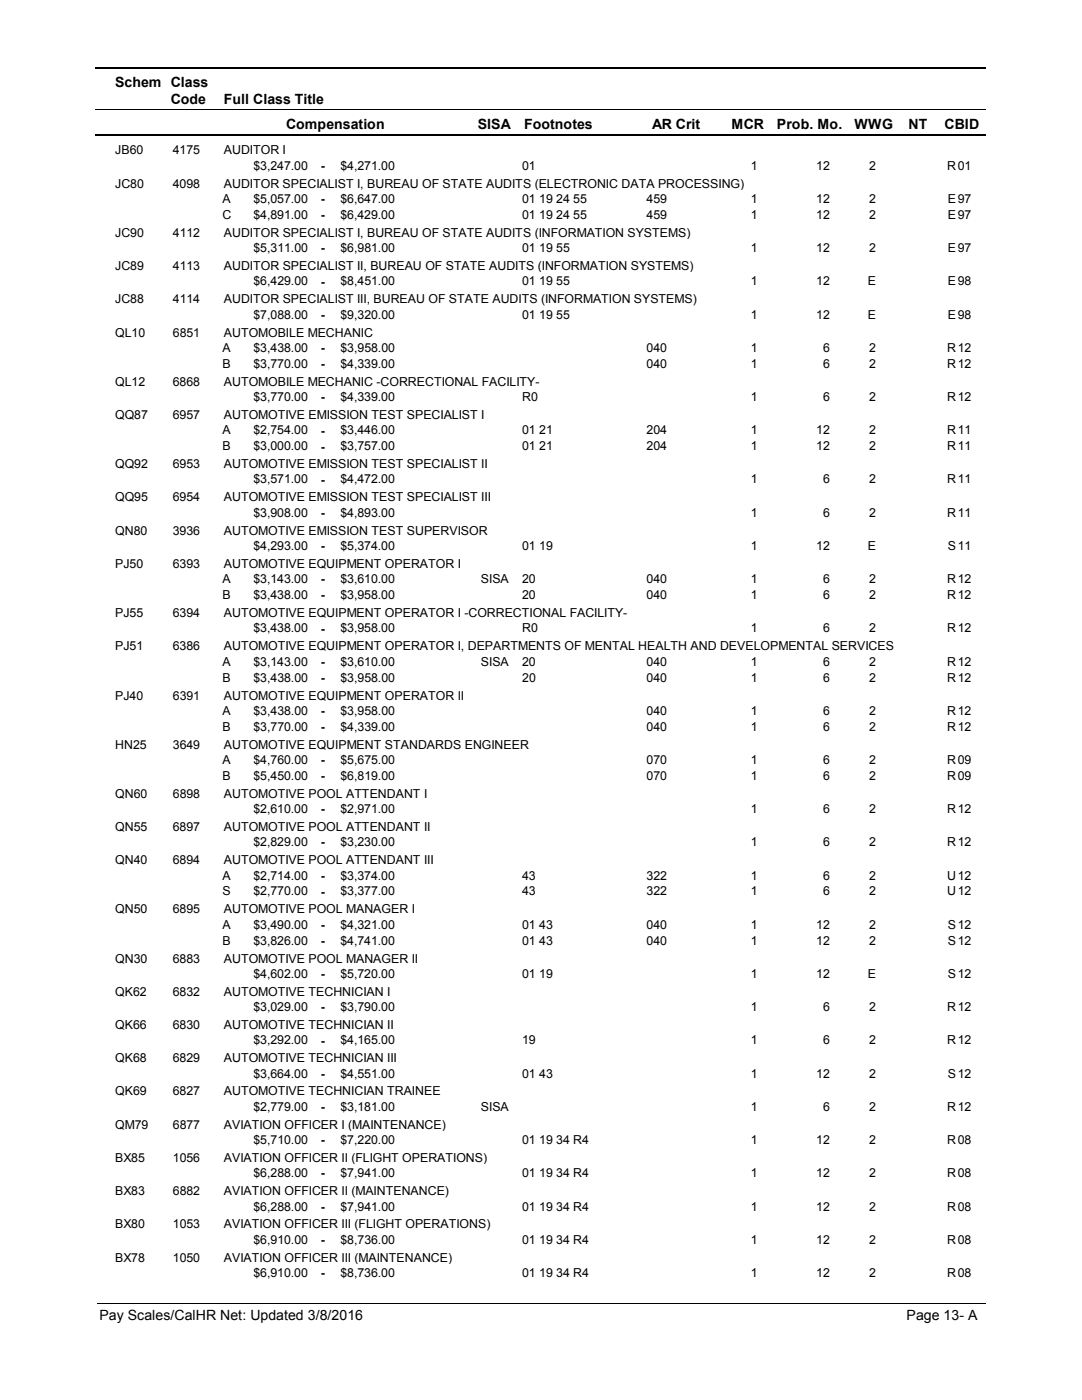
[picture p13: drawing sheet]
<svg xmlns="http://www.w3.org/2000/svg" width="216mm" height="279mm" viewBox="0 0 216 279" stroke-linecap="round" stroke-linejoin="round" font-family="sans-serif">
<defs><g id="words">
<g font-size="2.8">
<text x="23" y="17.3">Schem Class</text>
<text x="34.1" y="20.7">Code</text>
<text x="44.6" y="20.7">Full Class Title</text>
<text x="57.1" y="25.7">Compensation</text>
<text x="95.3" y="25.7">SISA</text>
<text x="104.6" y="25.7">Footnotes</text>
<text x="130.2" y="25.7">AR Crit</text>
<text x="146" y="25.7">MCR</text>
<text x="155.1" y="25.7">Prob. Mo.</text>
<text x="170.5" y="25.7">WWG</text>
<text x="181.3" y="25.7">NT</text>
<text x="188.5" y="25.7">CBID</text>
<text x="19.8" y="263.4">Pay Scales/CalHR Net: Updated 3/8/2016</text>
<text x="180.9" y="263.4">Page 13- A</text>
</g>
<g font-size="2.5">
<text x="23" y="30.8">JB60</text>
<text x="34.5" y="30.8">4175</text>
<text x="44.7" y="30.8">AUDITOR I</text>
<text x="50.6" y="33.9">$3,247.00</text>
<text x="64" y="33.9">-</text>
<text x="67.9" y="33.9">$4,271.00</text>
<text x="104.2" y="33.9">01</text>
<text x="149.8" y="33.9">1</text>
<text x="162.9" y="33.9">12</text>
<text x="173.5" y="33.9">2</text>
<text x="189" y="33.9">R</text>
<text x="191.1" y="33.9">01</text>
<text x="23" y="37.5">JC80</text>
<text x="34.5" y="37.5">4098</text>
<text x="44.4" y="40.5">A</text>
<text x="44.7" y="37.5">AUDITOR SPECIALIST I, BUREAU OF STATE AUDITS (ELECTRONIC DATA PROCESSING)</text>
<text x="50.6" y="40.5">$5,057.00</text>
<text x="64" y="40.6">-</text>
<text x="67.9" y="40.5">$6,647.00</text>
<text x="104.2" y="40.5">01 19 24 55</text>
<text x="129" y="40.5">459</text>
<text x="149.8" y="40.5">1</text>
<text x="162.9" y="40.5">12</text>
<text x="173.5" y="40.5">2</text>
<text x="189.2" y="40.5">E</text>
<text x="191.1" y="40.5">97</text>
<text x="23" y="47.3">JC90</text>
<text x="34.5" y="47.3">4112</text>
<text x="44.4" y="43.7">C</text>
<text x="44.7" y="47.3">AUDITOR SPECIALIST I, BUREAU OF STATE AUDITS (INFORMATION SYSTEMS)</text>
<text x="50.6" y="43.7">$4,891.00</text>
<text x="64" y="43.8">-</text>
<text x="67.9" y="43.7">$6,429.00</text>
<text x="104.2" y="43.7">01 19 24 55</text>
<text x="129" y="43.7">459</text>
<text x="149.8" y="43.7">1</text>
<text x="162.9" y="43.7">12</text>
<text x="173.5" y="43.7">2</text>
<text x="189.2" y="43.7">E</text>
<text x="191.1" y="43.7">97</text>
<text x="23" y="53.9">JC89</text>
<text x="34.5" y="53.9">4113</text>
<text x="44.7" y="53.9">AUDITOR SPECIALIST II, BUREAU OF STATE AUDITS (INFORMATION SYSTEMS)</text>
<text x="50.6" y="50.3">$5,311.00</text>
<text x="64" y="50.4">-</text>
<text x="67.9" y="50.3">$6,981.00</text>
<text x="104.2" y="50.3">01 19 55</text>
<text x="149.8" y="50.3">1</text>
<text x="162.9" y="50.3">12</text>
<text x="173.5" y="50.3">2</text>
<text x="189.2" y="50.3">E</text>
<text x="191.1" y="50.3">97</text>
<text x="50.6" y="57">$6,429.00</text>
<text x="64" y="57">-</text>
<text x="67.9" y="57">$8,451.00</text>
<text x="104.2" y="57">01 19 55</text>
<text x="149.8" y="57">1</text>
<text x="162.9" y="57">12</text>
<text x="173.2" y="57">E</text>
<text x="189.2" y="57">E</text>
<text x="191.1" y="57">98</text>
<text x="23" y="60.6">JC88</text>
<text x="34.5" y="60.6">4114</text>
<text x="44.7" y="60.6">AUDITOR SPECIALIST III, BUREAU OF STATE AUDITS (INFORMATION SYSTEMS)</text>
<text x="50.6" y="63.6">$7,088.00</text>
<text x="64" y="63.7">-</text>
<text x="67.9" y="63.6">$9,320.00</text>
<text x="104.2" y="63.6">01 19 55</text>
<text x="149.8" y="63.6">1</text>
<text x="162.9" y="63.6">12</text>
<text x="173.2" y="63.6">E</text>
<text x="189.2" y="63.6">E</text>
<text x="191.1" y="63.6">98</text>
<text x="23" y="67.2">QL10</text>
<text x="34.5" y="67.2">6851</text>
<text x="44.4" y="70.2">A</text>
<text x="44.7" y="67.2">AUTOMOBILE MECHANIC</text>
<text x="50.6" y="70.2">$3,438.00</text>
<text x="64" y="70.3">-</text>
<text x="67.9" y="70.2">$3,958.00</text>
<text x="129" y="70.2">040</text>
<text x="149.8" y="70.2">1</text>
<text x="164.3" y="70.2">6</text>
<text x="173.5" y="70.2">2</text>
<text x="189" y="70.2">R</text>
<text x="191.1" y="70.2">12</text>
<text x="23" y="77">QL12</text>
<text x="34.5" y="77">6868</text>
<text x="44.4" y="73.4">B</text>
<text x="44.7" y="77">AUTOMOBILE MECHANIC -CORRECTIONAL FACILITY-</text>
<text x="50.6" y="73.4">$3,770.00</text>
<text x="64" y="73.4">-</text>
<text x="67.9" y="73.4">$4,339.00</text>
<text x="129" y="73.4">040</text>
<text x="149.8" y="73.4">1</text>
<text x="164.3" y="73.4">6</text>
<text x="173.5" y="73.4">2</text>
<text x="189" y="73.4">R</text>
<text x="191.1" y="73.4">12</text>
<text x="23" y="83.6">QQ87</text>
<text x="34.5" y="83.6">6957</text>
<text x="44.7" y="83.6">AUTOMOTIVE EMISSION TEST SPECIALIST I</text>
<text x="50.6" y="80.1">$3,770.00</text>
<text x="64" y="80.1">-</text>
<text x="67.9" y="80.1">$4,339.00</text>
<text x="104.2" y="80.1">R0</text>
<text x="149.8" y="80.1">1</text>
<text x="164.3" y="80.1">6</text>
<text x="173.5" y="80.1">2</text>
<text x="189" y="80.1">R</text>
<text x="191.1" y="80.1">12</text>
<text x="44.4" y="86.7">A</text>
<text x="44.4" y="89.9">B</text>
<text x="50.6" y="86.7">$2,754.00</text>
<text x="50.6" y="89.9">$3,000.00</text>
<text x="64" y="86.7">-</text>
<text x="64" y="89.9">-</text>
<text x="67.9" y="86.7">$3,446.00</text>
<text x="67.9" y="89.9">$3,757.00</text>
<text x="104.2" y="86.7">01 21</text>
<text x="104.2" y="89.9">01 21</text>
<text x="129" y="86.7">204</text>
<text x="129" y="89.9">204</text>
<text x="149.8" y="86.7">1</text>
<text x="149.8" y="89.9">1</text>
<text x="162.9" y="86.7">12</text>
<text x="162.9" y="89.9">12</text>
<text x="173.5" y="86.7">2</text>
<text x="173.5" y="89.9">2</text>
<text x="189" y="86.7">R</text>
<text x="189" y="89.9">R</text>
<text x="191.1" y="86.7">11</text>
<text x="191.1" y="89.9">11</text>
<text x="23" y="93.5">QQ92</text>
<text x="34.5" y="93.5">6953</text>
<text x="44.7" y="93.5">AUTOMOTIVE EMISSION TEST SPECIALIST II</text>
<text x="23" y="100.1">QQ95</text>
<text x="34.5" y="100.1">6954</text>
<text x="44.7" y="100.1">AUTOMOTIVE EMISSION TEST SPECIALIST III</text>
<text x="50.6" y="96.5">$3,571.00</text>
<text x="64" y="96.5">-</text>
<text x="67.9" y="96.5">$4,472.00</text>
<text x="149.8" y="96.5">1</text>
<text x="164.3" y="96.5">6</text>
<text x="173.5" y="96.5">2</text>
<text x="189" y="96.5">R</text>
<text x="191.1" y="96.5">11</text>
<text x="23" y="106.7">QN80</text>
<text x="34.5" y="106.7">3936</text>
<text x="44.7" y="106.7">AUTOMOTIVE EMISSION TEST SUPERVISOR</text>
<text x="50.6" y="103.1">$3,908.00</text>
<text x="64" y="103.2">-</text>
<text x="67.9" y="103.1">$4,893.00</text>
<text x="149.8" y="103.1">1</text>
<text x="164.3" y="103.1">6</text>
<text x="173.5" y="103.1">2</text>
<text x="189" y="103.1">R</text>
<text x="191.1" y="103.1">11</text>
<text x="23" y="113.4">PJ50</text>
<text x="34.5" y="113.4">6393</text>
<text x="44.7" y="113.4">AUTOMOTIVE EQUIPMENT OPERATOR I</text>
<text x="50.6" y="109.8">$4,293.00</text>
<text x="64" y="109.8">-</text>
<text x="67.9" y="109.8">$5,374.00</text>
<text x="104.2" y="109.8">01 19</text>
<text x="149.8" y="109.8">1</text>
<text x="162.9" y="109.8">12</text>
<text x="173.2" y="109.8">E</text>
<text x="189.2" y="109.8">S</text>
<text x="191.1" y="109.8">11</text>
<text x="44.4" y="116.4">A</text>
<text x="44.4" y="119.6">B</text>
<text x="50.6" y="116.4">$3,143.00</text>
<text x="50.6" y="119.6">$3,438.00</text>
<text x="64" y="116.4">-</text>
<text x="64" y="119.6">-</text>
<text x="67.9" y="116.4">$3,610.00</text>
<text x="67.9" y="119.6">$3,958.00</text>
<text x="96" y="116.4">SISA</text>
<text x="104.2" y="116.4">20</text>
<text x="104.2" y="119.6">20</text>
<text x="129" y="116.4">040</text>
<text x="129" y="119.6">040</text>
<text x="149.8" y="116.4">1</text>
<text x="149.8" y="119.6">1</text>
<text x="164.3" y="116.4">6</text>
<text x="164.3" y="119.6">6</text>
<text x="173.5" y="116.4">2</text>
<text x="173.5" y="119.6">2</text>
<text x="189" y="116.4">R</text>
<text x="189" y="119.6">R</text>
<text x="191.1" y="116.4">12</text>
<text x="191.1" y="119.6">12</text>
<text x="23" y="123.2">PJ55</text>
<text x="34.5" y="123.2">6394</text>
<text x="44.7" y="123.2">AUTOMOTIVE EQUIPMENT OPERATOR I -CORRECTIONAL FACILITY-</text>
<text x="23" y="129.8">PJ51</text>
<text x="34.5" y="129.8">6386</text>
<text x="44.7" y="129.8">AUTOMOTIVE EQUIPMENT OPERATOR I, DEPARTMENTS OF MENTAL HEALTH AND DEVELOPMENTAL SERVICES</text>
<text x="50.6" y="126.2">$3,438.00</text>
<text x="64" y="126.3">-</text>
<text x="67.9" y="126.2">$3,958.00</text>
<text x="104.2" y="126.2">R0</text>
<text x="149.8" y="126.2">1</text>
<text x="164.3" y="126.2">6</text>
<text x="173.5" y="126.2">2</text>
<text x="189" y="126.2">R</text>
<text x="191.1" y="126.2">12</text>
<text x="44.4" y="132.9">A</text>
<text x="44.4" y="136">B</text>
<text x="50.6" y="132.9">$3,143.00</text>
<text x="50.6" y="136">$3,438.00</text>
<text x="64" y="132.9">-</text>
<text x="64" y="136.1">-</text>
<text x="67.9" y="132.9">$3,610.00</text>
<text x="67.9" y="136">$3,958.00</text>
<text x="96" y="132.9">SISA</text>
<text x="104.2" y="132.9">20</text>
<text x="104.2" y="136">20</text>
<text x="129" y="132.9">040</text>
<text x="129" y="136">040</text>
<text x="149.8" y="132.9">1</text>
<text x="149.8" y="136">1</text>
<text x="164.3" y="132.9">6</text>
<text x="164.3" y="136">6</text>
<text x="173.5" y="132.9">2</text>
<text x="173.5" y="136">2</text>
<text x="189" y="132.9">R</text>
<text x="189" y="136">R</text>
<text x="191.1" y="132.9">12</text>
<text x="191.1" y="136">12</text>
<text x="23" y="139.6">PJ40</text>
<text x="34.5" y="139.6">6391</text>
<text x="44.4" y="142.6">A</text>
<text x="44.7" y="139.6">AUTOMOTIVE EQUIPMENT OPERATOR II</text>
<text x="50.6" y="142.6">$3,438.00</text>
<text x="64" y="142.7">-</text>
<text x="67.9" y="142.6">$3,958.00</text>
<text x="129" y="142.6">040</text>
<text x="149.8" y="142.6">1</text>
<text x="164.3" y="142.6">6</text>
<text x="173.5" y="142.6">2</text>
<text x="189" y="142.6">R</text>
<text x="191.1" y="142.6">12</text>
<text x="23" y="149.4">HN25</text>
<text x="34.5" y="149.4">3649</text>
<text x="44.4" y="145.8">B</text>
<text x="44.7" y="149.4">AUTOMOTIVE EQUIPMENT STANDARDS ENGINEER</text>
<text x="50.6" y="145.8">$3,770.00</text>
<text x="64" y="145.9">-</text>
<text x="67.9" y="145.8">$4,339.00</text>
<text x="129" y="145.8">040</text>
<text x="149.8" y="145.8">1</text>
<text x="164.3" y="145.8">6</text>
<text x="173.5" y="145.8">2</text>
<text x="189" y="145.8">R</text>
<text x="191.1" y="145.8">12</text>
<text x="44.4" y="152.5">A</text>
<text x="44.4" y="155.6">B</text>
<text x="50.6" y="152.5">$4,760.00</text>
<text x="50.6" y="155.6">$5,450.00</text>
<text x="64" y="152.5">-</text>
<text x="64" y="155.7">-</text>
<text x="67.9" y="152.5">$5,675.00</text>
<text x="67.9" y="155.6">$6,819.00</text>
<text x="129" y="152.5">070</text>
<text x="129" y="155.6">070</text>
<text x="149.8" y="152.5">1</text>
<text x="149.8" y="155.6">1</text>
<text x="164.3" y="152.5">6</text>
<text x="164.3" y="155.6">6</text>
<text x="173.5" y="152.5">2</text>
<text x="173.5" y="155.6">2</text>
<text x="189" y="152.5">R</text>
<text x="189" y="155.6">R</text>
<text x="191.1" y="152.5">09</text>
<text x="191.1" y="155.6">09</text>
<text x="23" y="159.2">QN60</text>
<text x="34.5" y="159.2">6898</text>
<text x="44.7" y="159.2">AUTOMOTIVE POOL ATTENDANT I</text>
<text x="23" y="165.9">QN55</text>
<text x="34.5" y="165.9">6897</text>
<text x="44.7" y="165.9">AUTOMOTIVE POOL ATTENDANT II</text>
<text x="50.6" y="162.3">$2,610.00</text>
<text x="64" y="162.3">-</text>
<text x="67.9" y="162.3">$2,971.00</text>
<text x="149.8" y="162.3">1</text>
<text x="164.3" y="162.3">6</text>
<text x="173.5" y="162.3">2</text>
<text x="189" y="162.3">R</text>
<text x="191.1" y="162.3">12</text>
<text x="23" y="172.5">QN40</text>
<text x="34.5" y="172.5">6894</text>
<text x="44.7" y="172.5">AUTOMOTIVE POOL ATTENDANT III</text>
<text x="50.6" y="168.9">$2,829.00</text>
<text x="64" y="168.9">-</text>
<text x="67.9" y="168.9">$3,230.00</text>
<text x="149.8" y="168.9">1</text>
<text x="164.3" y="168.9">6</text>
<text x="173.5" y="168.9">2</text>
<text x="189" y="168.9">R</text>
<text x="191.1" y="168.9">12</text>
<text x="44.4" y="175.5">A</text>
<text x="44.4" y="178.7">S</text>
<text x="50.6" y="175.5">$2,714.00</text>
<text x="50.6" y="178.7">$2,770.00</text>
<text x="64" y="175.6">-</text>
<text x="64" y="178.8">-</text>
<text x="67.9" y="175.5">$3,374.00</text>
<text x="67.9" y="178.7">$3,377.00</text>
<text x="104.2" y="175.5">43</text>
<text x="104.2" y="178.7">43</text>
<text x="129" y="175.5">322</text>
<text x="129" y="178.7">322</text>
<text x="149.8" y="175.5">1</text>
<text x="149.8" y="178.7">1</text>
<text x="164.3" y="175.5">6</text>
<text x="164.3" y="178.7">6</text>
<text x="173.5" y="175.5">2</text>
<text x="173.5" y="178.7">2</text>
<text x="189" y="175.5">U</text>
<text x="189" y="178.7">U</text>
<text x="191.1" y="175.5">12</text>
<text x="191.1" y="178.7">12</text>
<text x="23" y="182.3">QN50</text>
<text x="34.5" y="182.3">6895</text>
<text x="44.4" y="185.4">A</text>
<text x="44.7" y="182.3">AUTOMOTIVE POOL MANAGER I</text>
<text x="50.6" y="185.4">$3,490.00</text>
<text x="64" y="185.4">-</text>
<text x="67.9" y="185.4">$4,321.00</text>
<text x="104.2" y="185.4">01 43</text>
<text x="129" y="185.4">040</text>
<text x="149.8" y="185.4">1</text>
<text x="162.9" y="185.4">12</text>
<text x="173.5" y="185.4">2</text>
<text x="189.2" y="185.4">S</text>
<text x="191.1" y="185.4">12</text>
<text x="44.4" y="188.6">B</text>
<text x="50.6" y="188.6">$3,826.00</text>
<text x="64" y="188.6">-</text>
<text x="67.9" y="188.6">$4,741.00</text>
<text x="104.2" y="188.6">01 43</text>
<text x="129" y="188.6">040</text>
<text x="149.8" y="188.6">1</text>
<text x="162.9" y="188.6">12</text>
<text x="173.5" y="188.6">2</text>
<text x="189.2" y="188.6">S</text>
<text x="191.1" y="188.6">12</text>
<text x="23" y="192.1">QN30</text>
<text x="34.5" y="192.1">6883</text>
<text x="44.7" y="192.1">AUTOMOTIVE POOL MANAGER II</text>
<text x="50.6" y="195.2">$4,602.00</text>
<text x="64" y="195.2">-</text>
<text x="67.9" y="195.2">$5,720.00</text>
<text x="104.2" y="195.2">01 19</text>
<text x="149.8" y="195.2">1</text>
<text x="162.9" y="195.2">12</text>
<text x="173.2" y="195.2">E</text>
<text x="189.2" y="195.2">S</text>
<text x="191.1" y="195.2">12</text>
<text x="23" y="198.7">QK62</text>
<text x="34.5" y="198.7">6832</text>
<text x="44.7" y="198.7">AUTOMOTIVE TECHNICIAN I</text>
<text x="50.6" y="201.8">$3,029.00</text>
<text x="64" y="201.8">-</text>
<text x="67.9" y="201.8">$3,790.00</text>
<text x="149.8" y="201.8">1</text>
<text x="164.3" y="201.8">6</text>
<text x="173.5" y="201.8">2</text>
<text x="189" y="201.8">R</text>
<text x="191.1" y="201.8">12</text>
<text x="23" y="205.4">QK66</text>
<text x="34.5" y="205.4">6830</text>
<text x="44.7" y="205.4">AUTOMOTIVE TECHNICIAN II</text>
<text x="50.6" y="208.5">$3,292.00</text>
<text x="64" y="208.5">-</text>
<text x="67.9" y="208.5">$4,165.00</text>
<text x="104.2" y="208.5">19</text>
<text x="149.8" y="208.5">1</text>
<text x="164.3" y="208.5">6</text>
<text x="173.5" y="208.5">2</text>
<text x="189" y="208.5">R</text>
<text x="191.1" y="208.5">12</text>
<text x="23" y="212">QK68</text>
<text x="34.5" y="212">6829</text>
<text x="44.7" y="212">AUTOMOTIVE TECHNICIAN III</text>
<text x="50.6" y="215.1">$3,664.00</text>
<text x="64" y="215.1">-</text>
<text x="67.9" y="215.1">$4,551.00</text>
<text x="104.2" y="215.1">01 43</text>
<text x="149.8" y="215.1">1</text>
<text x="162.9" y="215.1">12</text>
<text x="173.5" y="215.1">2</text>
<text x="189.2" y="215.1">S</text>
<text x="191.1" y="215.1">12</text>
<text x="23" y="218.6">QK69</text>
<text x="34.5" y="218.6">6827</text>
<text x="44.7" y="218.6">AUTOMOTIVE TECHNICIAN TRAINEE</text>
<text x="50.6" y="221.7">$2,779.00</text>
<text x="64" y="221.7">-</text>
<text x="67.9" y="221.7">$3,181.00</text>
<text x="96" y="221.7">SISA</text>
<text x="149.8" y="221.7">1</text>
<text x="164.3" y="221.7">6</text>
<text x="173.5" y="221.7">2</text>
<text x="189" y="221.7">R</text>
<text x="191.1" y="221.7">12</text>
<text x="23" y="225.3">QM79</text>
<text x="34.5" y="225.3">6877</text>
<text x="44.7" y="225.3">AVIATION OFFICER I (MAINTENANCE)</text>
<text x="23" y="231.9">BX85</text>
<text x="34.5" y="231.9">1056</text>
<text x="44.7" y="231.9">AVIATION OFFICER II (FLIGHT OPERATIONS)</text>
<text x="50.6" y="228.4">$5,710.00</text>
<text x="64" y="228.4">-</text>
<text x="67.9" y="228.4">$7,220.00</text>
<text x="104.2" y="228.4">01 19 34 R4</text>
<text x="149.8" y="228.4">1</text>
<text x="162.9" y="228.4">12</text>
<text x="173.5" y="228.4">2</text>
<text x="189" y="228.4">R</text>
<text x="191.1" y="228.4">08</text>
<text x="23" y="238.5">BX83</text>
<text x="34.5" y="238.5">6882</text>
<text x="44.7" y="238.5">AVIATION OFFICER II (MAINTENANCE)</text>
<text x="50.6" y="235">$6,288.00</text>
<text x="64" y="235">-</text>
<text x="67.9" y="235">$7,941.00</text>
<text x="104.2" y="235">01 19 34 R4</text>
<text x="149.8" y="235">1</text>
<text x="162.9" y="235">12</text>
<text x="173.5" y="235">2</text>
<text x="189" y="235">R</text>
<text x="191.1" y="235">08</text>
<text x="23" y="245.2">BX80</text>
<text x="34.5" y="245.2">1053</text>
<text x="44.7" y="245.2">AVIATION OFFICER III (FLIGHT OPERATIONS)</text>
<text x="50.6" y="241.6">$6,288.00</text>
<text x="64" y="241.6">-</text>
<text x="67.9" y="241.6">$7,941.00</text>
<text x="104.2" y="241.6">01 19 34 R4</text>
<text x="149.8" y="241.6">1</text>
<text x="162.9" y="241.6">12</text>
<text x="173.5" y="241.6">2</text>
<text x="189" y="241.6">R</text>
<text x="191.1" y="241.6">08</text>
<text x="23" y="251.8">BX78</text>
<text x="34.5" y="251.8">1050</text>
<text x="44.7" y="251.8">AVIATION OFFICER III (MAINTENANCE)</text>
<text x="50.6" y="248.3">$6,910.00</text>
<text x="64" y="248.3">-</text>
<text x="67.9" y="248.3">$8,736.00</text>
<text x="104.2" y="248.3">01 19 34 R4</text>
<text x="149.8" y="248.3">1</text>
<text x="162.9" y="248.3">12</text>
<text x="173.5" y="248.3">2</text>
<text x="189" y="248.3">R</text>
<text x="191.1" y="248.3">08</text>
<text x="50.6" y="254.9">$6,910.00</text>
<text x="64" y="254.9">-</text>
<text x="67.9" y="254.9">$8,736.00</text>
<text x="104.2" y="254.9">01 19 34 R4</text>
<text x="149.8" y="254.9">1</text>
<text x="162.9" y="254.9">12</text>
<text x="173.5" y="254.9">2</text>
<text x="189" y="254.9">R</text>
<text x="191.1" y="254.9">08</text>
</g>
</g></defs>
<path d="M19 13.5h177.7M19 27h177.7" fill="none" stroke="#000" stroke-width=".36"/>
<path d="M19 21.9h177.7" fill="none" stroke="#000" stroke-width=".2"/>
<g fill="#fff">
<path d="M46.8 31.3h16.3v3h-16.3z" fill-rule="evenodd"/>
<path d="M190.8 31.3h4.1v3h-4.1z" fill-rule="evenodd"/>
<path d="M46.8 37.9h16.3v3h-16.3z" fill-rule="evenodd"/>
<path d="M190.8 37.9h4.1v3h-4.1z" fill-rule="evenodd"/>
<path d="M46.8 41.1h16.3v3h-16.3z" fill-rule="evenodd"/>
<path d="M190.8 41.1h4.1v3h-4.1z" fill-rule="evenodd"/>
<path d="M46.8 47.7h16.3v3h-16.3z" fill-rule="evenodd"/>
<path d="M190.8 47.7h4.1v3h-4.1z" fill-rule="evenodd"/>
<path d="M46.8 54.4h16.3v2.9h-16.3z" fill-rule="evenodd"/>
<path d="M190.8 54.4h4.1v2.9h-4.1z" fill-rule="evenodd"/>
<path d="M46.8 61h16.3v3h-16.3z" fill-rule="evenodd"/>
<path d="M190.8 61h4.1v3h-4.1z" fill-rule="evenodd"/>
<path d="M46.8 67.6h16.3v3h-16.3z" fill-rule="evenodd"/>
<path d="M190.8 67.6h4.1v3h-4.1z" fill-rule="evenodd"/>
<path d="M46.8 70.8h16.3v3h-16.3z" fill-rule="evenodd"/>
<path d="M190.8 70.8h4.1v3h-4.1z" fill-rule="evenodd"/>
<path d="M46.8 77.4h16.3v3h-16.3z" fill-rule="evenodd"/>
<path d="M190.8 77.4h4.1v3h-4.1z" fill-rule="evenodd"/>
<path d="M46.8 84.1h16.3v3h-16.3z" fill-rule="evenodd"/>
<path d="M190.8 84.1h4.1v3h-4.1z" fill-rule="evenodd"/>
<path d="M46.8 87.3h16.3v3h-16.3z" fill-rule="evenodd"/>
<path d="M190.8 87.3h4.1v3h-4.1z" fill-rule="evenodd"/>
<path d="M46.8 93.9h16.3v3h-16.3z" fill-rule="evenodd"/>
<path d="M190.8 93.9h4.1v3h-4.1z" fill-rule="evenodd"/>
<path d="M46.8 100.5h16.3v3h-16.3z" fill-rule="evenodd"/>
<path d="M190.8 100.5h4.1v3h-4.1z" fill-rule="evenodd"/>
<path d="M46.8 107.2h16.3v3h-16.3z" fill-rule="evenodd"/>
<path d="M190.8 107.2h4.1v3h-4.1z" fill-rule="evenodd"/>
<path d="M46.8 113.8h16.3v3h-16.3z" fill-rule="evenodd"/>
<path d="M190.8 113.8h4.1v3h-4.1z" fill-rule="evenodd"/>
<path d="M46.8 117h16.3v2.9h-16.3z" fill-rule="evenodd"/>
<path d="M190.8 117h4.1v2.9h-4.1z" fill-rule="evenodd"/>
<path d="M46.8 123.6h16.3v3h-16.3z" fill-rule="evenodd"/>
<path d="M190.8 123.6h4.1v3h-4.1z" fill-rule="evenodd"/>
<path d="M46.8 130.3h16.3v2.9h-16.3z" fill-rule="evenodd"/>
<path d="M190.8 130.3h4.1v2.9h-4.1z" fill-rule="evenodd"/>
<path d="M46.8 133.4h16.3v3h-16.3z" fill-rule="evenodd"/>
<path d="M190.8 133.4h4.1v3h-4.1z" fill-rule="evenodd"/>
<path d="M46.8 140h16.3v3h-16.3z" fill-rule="evenodd"/>
<path d="M190.8 140h4.1v3h-4.1z" fill-rule="evenodd"/>
<path d="M46.8 143.2h16.3v3h-16.3z" fill-rule="evenodd"/>
<path d="M190.8 143.2h4.1v3h-4.1z" fill-rule="evenodd"/>
<path d="M46.8 149.9h16.3v2.9h-16.3z" fill-rule="evenodd"/>
<path d="M190.8 149.9h4.1v2.9h-4.1z" fill-rule="evenodd"/>
<path d="M46.8 153h16.3v3h-16.3z" fill-rule="evenodd"/>
<path d="M190.8 153h4.1v3h-4.1z" fill-rule="evenodd"/>
<path d="M46.8 159.7h16.3v3h-16.3z" fill-rule="evenodd"/>
<path d="M190.8 159.7h4.1v3h-4.1z" fill-rule="evenodd"/>
<path d="M46.8 166.3h16.3v3h-16.3z" fill-rule="evenodd"/>
<path d="M190.8 166.3h4.1v3h-4.1z" fill-rule="evenodd"/>
<path d="M46.8 172.9h16.3v3h-16.3z" fill-rule="evenodd"/>
<path d="M190.8 172.9h4.1v3h-4.1z" fill-rule="evenodd"/>
<path d="M46.8 176.1h16.3v3h-16.3z" fill-rule="evenodd"/>
<path d="M190.8 176.1h4.1v3h-4.1z" fill-rule="evenodd"/>
<path d="M46.8 182.8h16.3v2.9h-16.3z" fill-rule="evenodd"/>
<path d="M190.8 182.8h4.1v2.9h-4.1z" fill-rule="evenodd"/>
<path d="M46.8 185.9h16.3v3h-16.3z" fill-rule="evenodd"/>
<path d="M190.8 185.9h4.1v3h-4.1z" fill-rule="evenodd"/>
<path d="M46.8 192.5h16.3v3h-16.3z" fill-rule="evenodd"/>
<path d="M190.8 192.5h4.1v3h-4.1z" fill-rule="evenodd"/>
<path d="M46.8 199.2h16.3v3h-16.3z" fill-rule="evenodd"/>
<path d="M190.8 199.2h4.1v3h-4.1z" fill-rule="evenodd"/>
<path d="M46.8 205.8h16.3v3h-16.3z" fill-rule="evenodd"/>
<path d="M190.8 205.8h4.1v3h-4.1z" fill-rule="evenodd"/>
<path d="M46.8 212.5h16.3v2.9h-16.3z" fill-rule="evenodd"/>
<path d="M190.8 212.5h4.1v2.9h-4.1z" fill-rule="evenodd"/>
<path d="M46.8 219.1h16.3v3h-16.3z" fill-rule="evenodd"/>
<path d="M190.8 219.1h4.1v3h-4.1z" fill-rule="evenodd"/>
<path d="M46.8 225.7h16.3v3h-16.3z" fill-rule="evenodd"/>
<path d="M190.8 225.7h4.1v3h-4.1z" fill-rule="evenodd"/>
<path d="M46.8 232.4h16.3v2.9h-16.3z" fill-rule="evenodd"/>
<path d="M190.8 232.4h4.1v2.9h-4.1z" fill-rule="evenodd"/>
<path d="M46.8 239h16.3v3h-16.3z" fill-rule="evenodd"/>
<path d="M190.8 239h4.1v3h-4.1z" fill-rule="evenodd"/>
<path d="M46.8 245.7h16.3v2.9h-16.3z" fill-rule="evenodd"/>
<path d="M190.8 245.7h4.1v2.9h-4.1z" fill-rule="evenodd"/>
<path d="M46.8 252.3h16.3v2.9h-16.3z" fill-rule="evenodd"/>
<path d="M190.8 252.3h4.1v2.9h-4.1z" fill-rule="evenodd"/>
</g>
<path d="M19.5 260.1h177.2" fill="none" stroke="#000" stroke-width=".2"/>
<use href="#words"/>
</svg>
